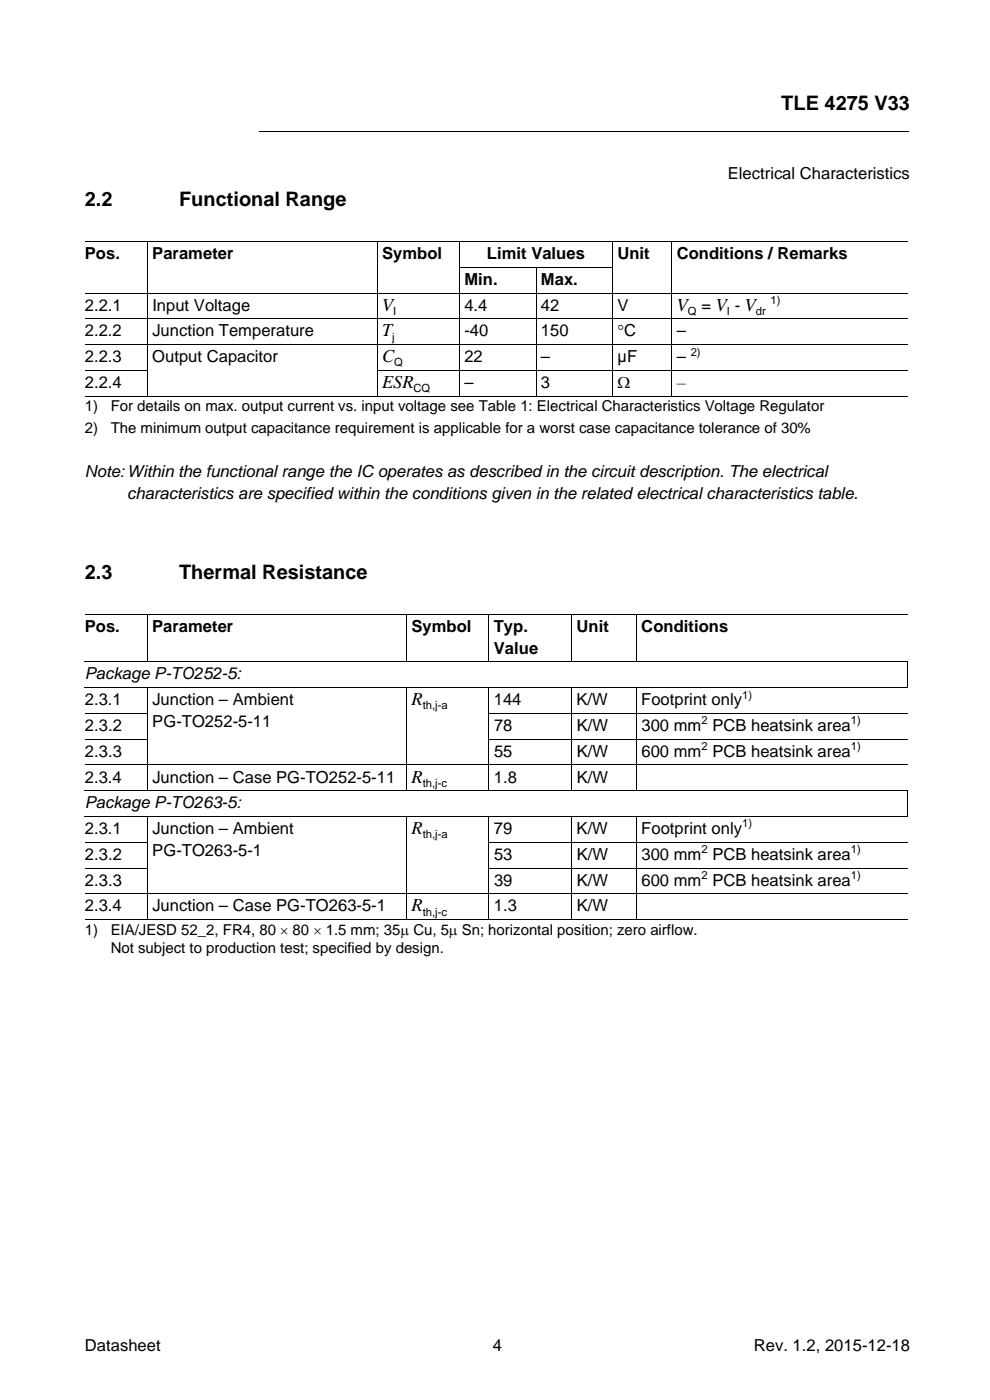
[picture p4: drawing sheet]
<svg xmlns="http://www.w3.org/2000/svg" width="210mm" height="297mm" viewBox="0 0 210 297" stroke-linecap="round" stroke-linejoin="round" font-family="sans-serif">
<defs><g id="words">
<g font-size="4.2">
<text x="165.7" y="23.3">TLE 4275 V33</text>
<text x="18" y="43.8">2.2</text>
<text x="38" y="43.8">Functional Range</text>
<text x="18" y="122.9">2.3</text>
<text x="38" y="122.9">Thermal Resistance</text>
</g>
<g font-size="3.9">
<text x="81" y="65.9">V</text>
<text x="143.6" y="65.9">V</text>
<text x="81" y="71.4">T</text>
<text x="81" y="76.8">C</text>
<text x="81" y="82.3">ESR</text>
<text x="143.6" y="82.3">–</text>
<text x="87.3" y="149.6">R</text>
<text x="87.3" y="166">R</text>
<text x="87.3" y="177">R</text>
<text x="87.3" y="193.4">R</text>
</g>
<g font-size="3.5">
<text x="154.4" y="37.9">Electrical Characteristics</text>
<text x="18" y="55">Pos.</text>
<text x="32.3" y="55">Parameter</text>
<text x="81" y="55">Symbol</text>
<text x="103.3" y="55">Limit Values</text>
<text x="130.9" y="55">Unit</text>
<text x="143.5" y="55">Conditions / Remarks</text>
<text x="18" y="65.9">2.2.1</text>
<text x="32.3" y="65.9">Input Voltage</text>
<text x="98.5" y="65.9">4.4</text>
<text x="98.5" y="60.4">Min.</text>
<text x="114.7" y="65.9">42</text>
<text x="114.7" y="60.4">Max.</text>
<text x="131" y="65.9">V</text>
<text x="148.8" y="65.9">= V - V</text>
<text x="18" y="71.4">2.2.2</text>
<text x="32.3" y="71.4">Junction Temperature</text>
<text x="98.5" y="71.4">-40</text>
<text x="114.7" y="71.4">150</text>
<text x="131" y="71.4">°C</text>
<text x="143.6" y="71.4">–</text>
<text x="18" y="76.8">2.2.3</text>
<text x="32.3" y="76.8">Output Capacitor</text>
<text x="98.5" y="76.8">22</text>
<text x="114.7" y="76.8">–</text>
<text x="131" y="76.8">µF</text>
<text x="143.6" y="76.8">–</text>
<text x="18" y="82.3">2.2.4</text>
<text x="98.5" y="82.3">–</text>
<text x="114.7" y="82.3">3</text>
<text x="131" y="82.3">Ω</text>
<text x="18" y="101.3">Note:Within the functional range the IC operates as described in the circuit description. The electrical</text>
<text x="27" y="105.9">characteristics are specified within the conditions given in the related electrical characteristics table.</text>
<text x="18" y="134.1">Pos.</text>
<text x="32.3" y="134.1">Parameter</text>
<text x="87.3" y="134.1">Symbol</text>
<text x="104.7" y="134.1">Typ.</text>
<text x="122.3" y="134.1">Unit</text>
<text x="136" y="134.1">Conditions</text>
<text x="104.8" y="138.7">Value</text>
<text x="18" y="144.1">Package P-TO252-5:</text>
<text x="18" y="149.6">2.3.1</text>
<text x="32.3" y="149.6">Junction – Ambient</text>
<text x="104.8" y="149.6">144</text>
<text x="122.3" y="149.6">K/W</text>
<text x="136" y="149.6">Footprint only</text>
<text x="18" y="155.1">2.3.2</text>
<text x="32.3" y="154.2">PG-TO252-5-11</text>
<text x="104.8" y="155.1">78</text>
<text x="122.3" y="155.1">K/W</text>
<text x="136.1" y="155.1">300 mm PCB heatsink area</text>
<text x="18" y="160.6">2.3.3</text>
<text x="104.8" y="160.6">55</text>
<text x="122.3" y="160.6">K/W</text>
<text x="136.1" y="160.6">600 mm PCB heatsink area</text>
<text x="18" y="166">2.3.4</text>
<text x="32.3" y="166">Junction – Case PG-TO252-5-11</text>
<text x="104.8" y="166">1.8</text>
<text x="122.3" y="166">K/W</text>
<text x="18" y="171.5">Package P-TO263-5:</text>
<text x="18" y="177">2.3.1</text>
<text x="32.3" y="177">Junction – Ambient</text>
<text x="104.8" y="177">79</text>
<text x="122.3" y="177">K/W</text>
<text x="136" y="177">Footprint only</text>
<text x="18" y="182.4">2.3.2</text>
<text x="32.3" y="181.5">PG-TO263-5-1</text>
<text x="104.8" y="182.4">53</text>
<text x="122.3" y="182.4">K/W</text>
<text x="136.1" y="182.4">300 mm PCB heatsink area</text>
<text x="18" y="187.9">2.3.3</text>
<text x="104.8" y="187.9">39</text>
<text x="122.3" y="187.9">K/W</text>
<text x="136.1" y="187.9">600 mm PCB heatsink area</text>
<text x="18" y="193.4">2.3.4</text>
<text x="32.3" y="193.4">Junction – Case PG-TO263-5-1</text>
<text x="104.8" y="193.4">1.3</text>
<text x="122.3" y="193.4">K/W</text>
<text x="18" y="286.5">Datasheet</text>
<text x="104.5" y="286.5">4</text>
<text x="159.9" y="286.5">Rev. 1.2, 2015-12-18</text>
</g>
<g font-size="3.2">
<text x="18" y="87.3">1)</text>
<text x="23.5" y="87.3">For details on max. output current vs. input voltage see Table 1: Electrical Characteristics Voltage Regulator</text>
<text x="18" y="91.9">2)</text>
<text x="23.5" y="91.9">The minimum output capacitance requirement is applicable for a worst case capacitance tolerance of 30%</text>
<text x="18" y="198.3">1)</text>
<text x="23.5" y="202.2">Not subject to production test; specified by design.</text>
<text x="23.5" y="198.3">EIA/JESD 52_2, FR4, 80 × 80 × 1.5 mm; 35μ Cu, 5μ Sn; horizontal position; zero airflow.</text>
</g>
<g font-size="2.4">
<text x="163.4" y="64.5">1)</text>
<text x="83.4" y="66.8">I</text>
<text x="145.9" y="66.8">Q</text>
<text x="154.2" y="66.8">I</text>
<text x="160.3" y="66.8">dr</text>
<text x="83.2" y="72.2">j</text>
<text x="83.6" y="77.7">Q</text>
<text x="146.5" y="75.4">2)</text>
<text x="87.7" y="83.2">CQ</text>
<text x="157.4" y="148.2">1)</text>
<text x="89.7" y="150.5">th,j-a</text>
<text x="148.8" y="153.7">2</text>
<text x="180.5" y="153.7">1)</text>
<text x="148.8" y="159.1">2</text>
<text x="180.5" y="159.1">1)</text>
<text x="89.7" y="166.9">th,j-c</text>
<text x="89.7" y="177.8">th,j-a</text>
<text x="157.4" y="175.5">1)</text>
<text x="148.8" y="181">2</text>
<text x="180.5" y="181">1)</text>
<text x="148.8" y="186.5">2</text>
<text x="180.5" y="186.5">1)</text>
<text x="89.7" y="194.2">th,j-c</text>
</g>
</g></defs>
<path d="M55 27.9v.1z" fill="#000"/>
<g fill="none" stroke="#000" stroke-width=".21">
<path d="M55 28h137.9M18 51.2h174.5M31.3 51.1v33M80 51.1v33M97.4 56.7h32.5M97.5 51.1v33M113.7 56.6v27.5M129.9 51.1v33M142.5 51.1v33M18 62.2h174.5M18 67.6h174.5M18 73.1h174.5"/>
<path d="M18 78.6h13.3M79.9 78.6h112.6M18 84h174.5M18 130.3h174.5M31.3 130.3v10.1M86.2 130.3v10.1M103.7 130.3v10.1M121.3 130.3v10.1M135 130.3v10.1M18 140.4h174.6M18 145.9h174.6M18 151.3h13.3"/>
<path d="M18 156.8h13.3M31.3 145.8v22M86.2 145.8v22M103.7 151.3h88.8M103.7 156.8h88.8M103.7 145.8v22M121.3 145.8v22M135 145.8v22M192.5 140.4v5.4M18 162.3h174.5M18 167.7h174.6M18 173.2h174.6"/>
<path d="M18 178.7h13.3M31.3 173.1v22M86.2 173.1v22M103.7 178.7h88.8M103.7 173.1v22M121.3 173.1v22M135 173.1v22M192.5 167.8v5.3M18 184.1h13.3M18 189.6h174.5M18 195.1h174.5M103.7 184.1h88.8"/>
</g>
<use href="#words"/>
</svg>
